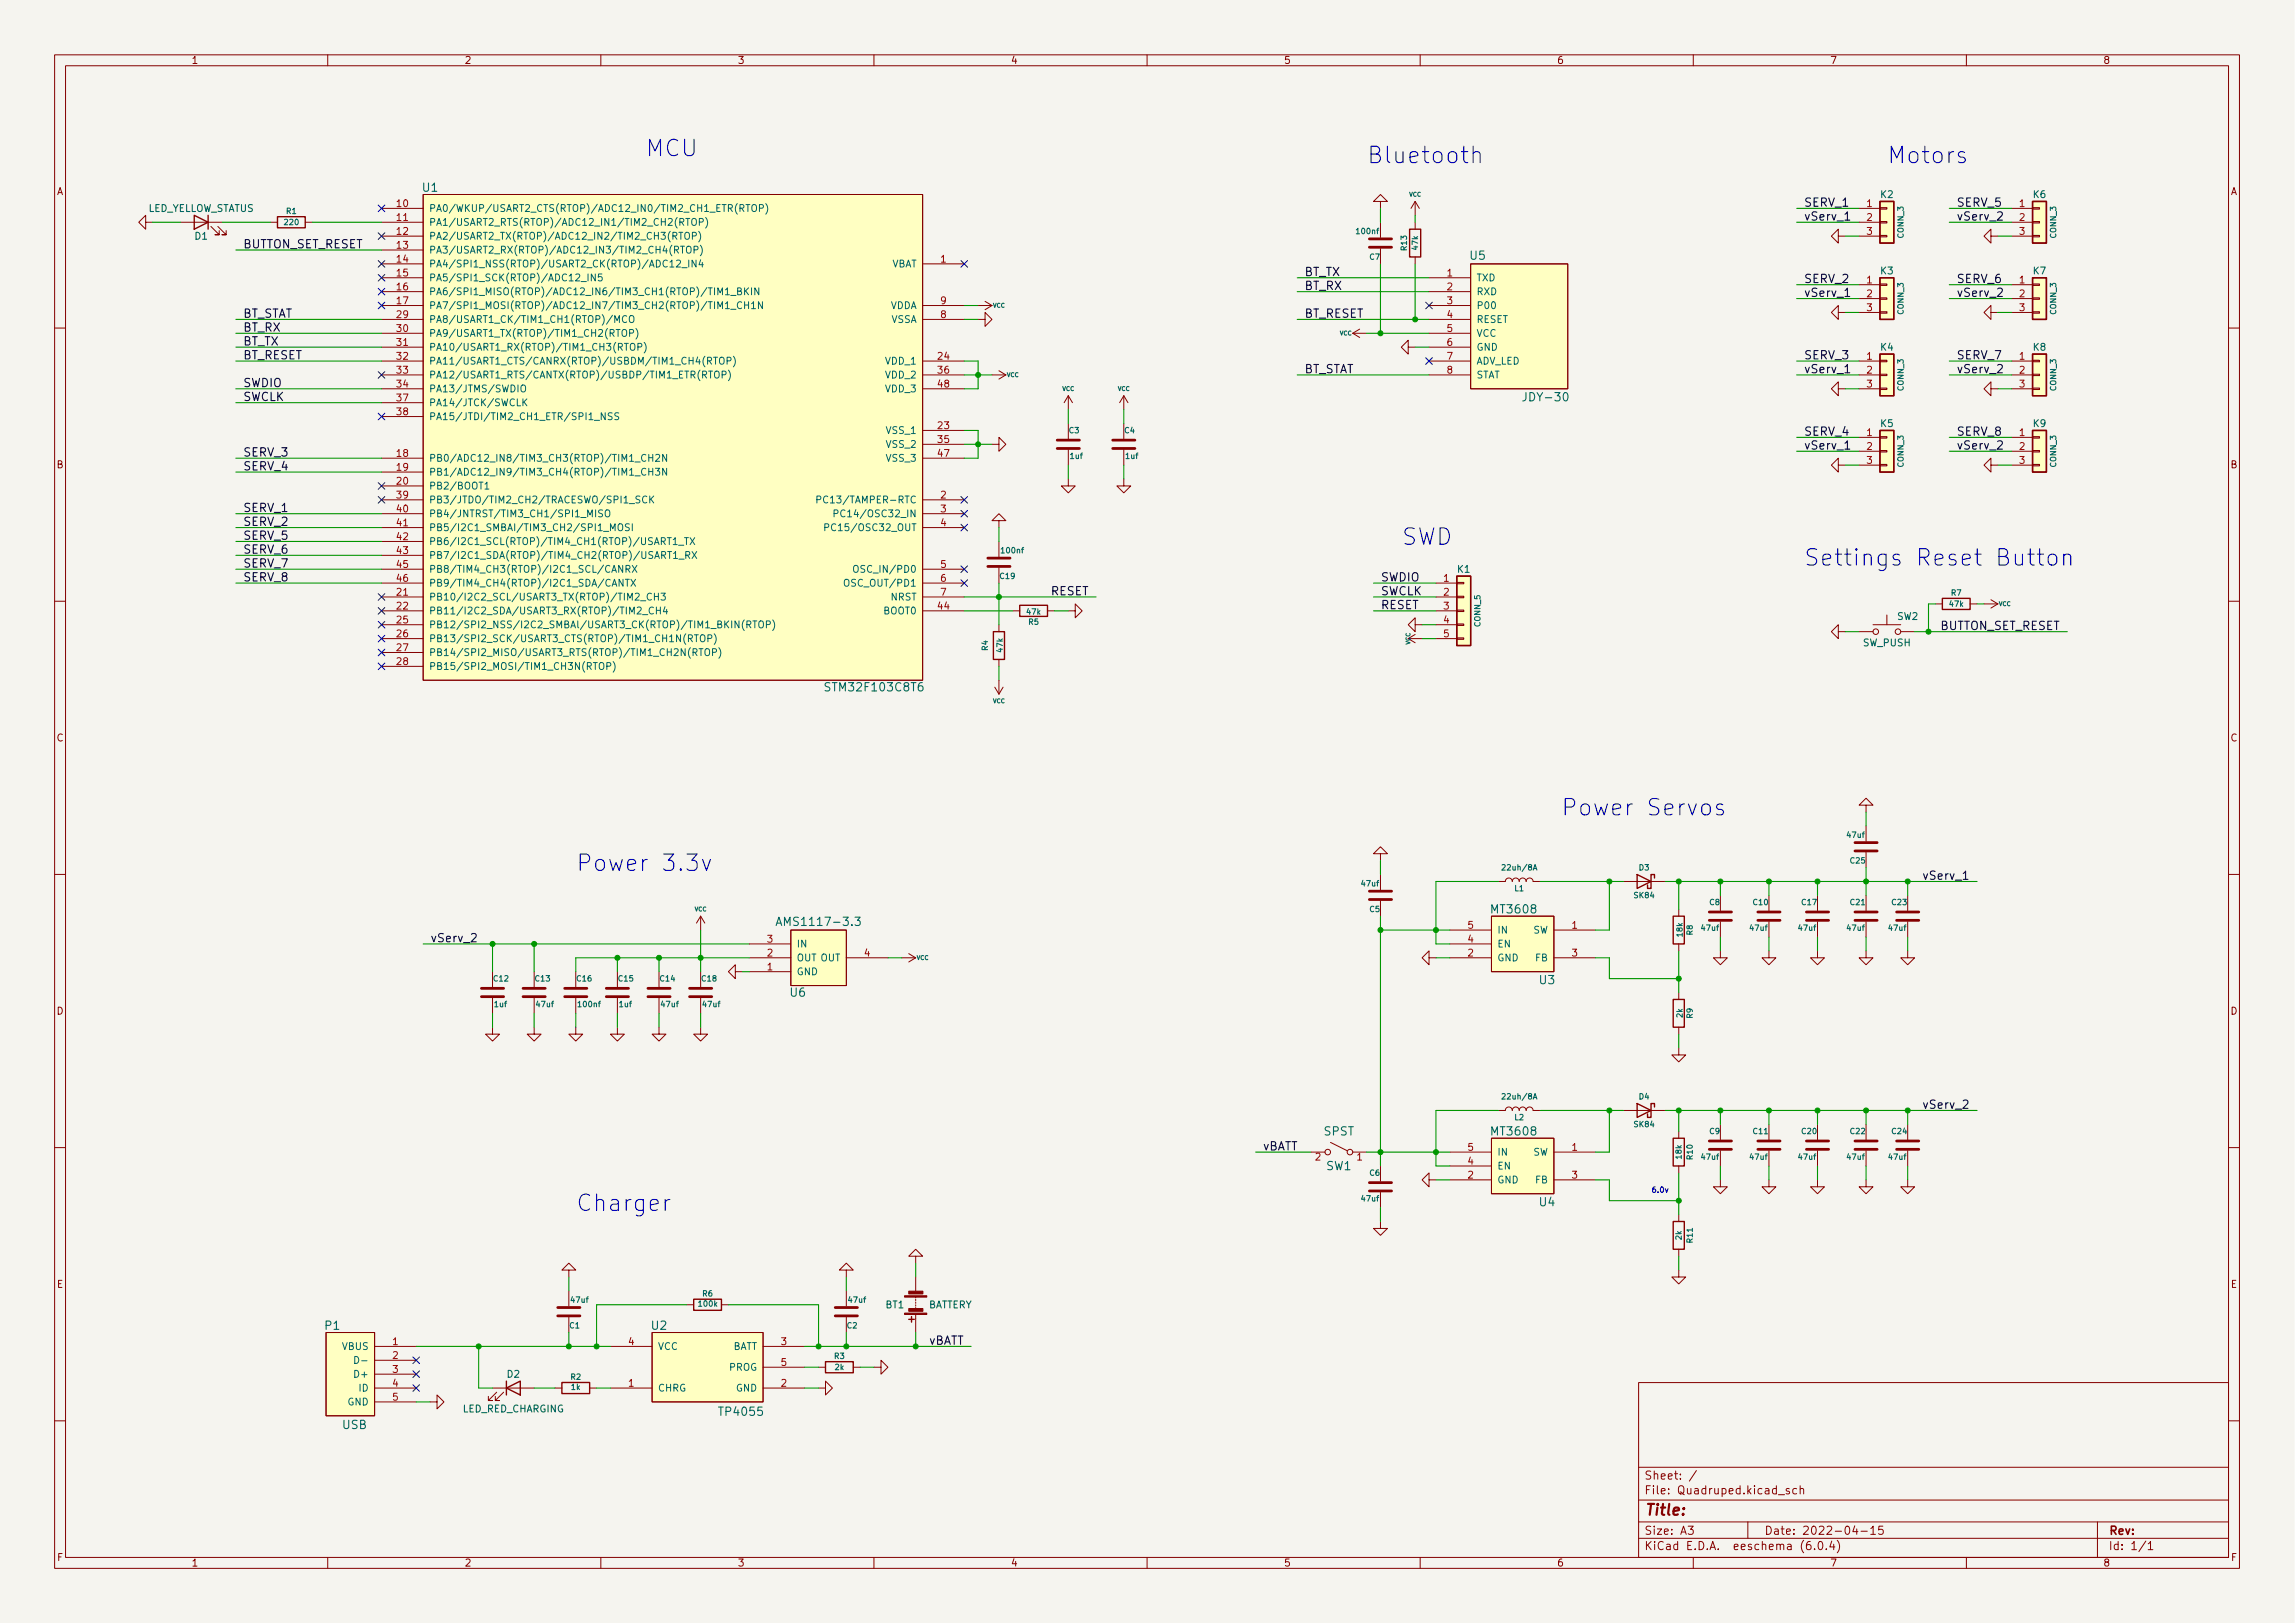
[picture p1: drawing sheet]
<svg xmlns="http://www.w3.org/2000/svg" width="420mm" height="297mm" viewBox="0 0 420 297" stroke-linecap="round" stroke-linejoin="round" font-family="sans-serif">
<defs><g id="words">
<g font-size="4.2" fill="#0000c2">
<text x="118.1" y="28.6">MCU</text>
<text x="250.2" y="29.9">Bluetooth</text>
<text x="345.4" y="29.9">Motors</text>
<text x="256.5" y="99.8">SWD</text>
<text x="330.2" y="103.6">Settings Reset Button</text>
<text x="285.8" y="149.3">Power Servos</text>
<text x="105.4" y="159.4">Power 3.3v</text>
<text x="105.4" y="221.7">Charger</text>
</g>
<text font-size="2.8" fill="#840000" x="301" y="277.3">Title:</text>
<g font-size="2.1" fill="#006464">
<text x="77.4" y="35.1">U1</text>
<text x="269.2" y="47.5">U5</text>
<text x="279.4" y="73.4">JDY-30</text>
<text x="151.6" y="126.5">STM32F103C8T6</text>
<text x="273.2" y="167.2">MT3608</text>
<text x="143.3" y="169.5">AMS1117-3.3</text>
<text x="144.7" y="182.4">U6</text>
<text x="281.9" y="180.1">U3</text>
<text x="242.3" y="207.8">SPST</text>
<text x="273.2" y="207.8">MT3608</text>
<text x="242.8" y="214.2">SW1</text>
<text x="281.9" y="220.8">U4</text>
<text x="59.5" y="243.4">P1</text>
<text x="119.3" y="243.4">U2</text>
<text x="62.7" y="261.5">USB</text>
<text x="131.9" y="259.1">TP4055</text>
</g>
<g font-size="2.1" fill="#0f0f0f">
<text x="330.2" y="40.4">vServ_1</text>
<text x="330.2" y="37.8">SERV_1</text>
<text x="358.1" y="40.4">vServ_2</text>
<text x="358.1" y="37.8">SERV_5</text>
<text x="44.4" y="45.4">BUTTON_SET_RESET</text>
<text x="238.8" y="50.5">BT_TX</text>
<text x="238.8" y="53.1">BT_RX</text>
<text x="330.2" y="51.8">SERV_2</text>
<text x="358.1" y="51.8">SERV_6</text>
<text x="44.4" y="58.1">BT_STAT</text>
<text x="238.8" y="58.1">BT_RESET</text>
<text x="330.2" y="54.3">vServ_1</text>
<text x="358.1" y="54.3">vServ_2</text>
<text x="44.4" y="60.7">BT_RX</text>
<text x="44.4" y="65.8">BT_RESET</text>
<text x="44.4" y="63.2">BT_TX</text>
<text x="330.2" y="65.8">SERV_3</text>
<text x="358.1" y="65.8">SERV_7</text>
<text x="44.4" y="70.8">SWDIO</text>
<text x="238.8" y="68.3">BT_STAT</text>
<text x="330.2" y="68.3">vServ_1</text>
<text x="358.1" y="68.3">vServ_2</text>
<text x="44.4" y="73.4">SWCLK</text>
<text x="44.4" y="83.5">SERV_3</text>
<text x="330.2" y="79.7">SERV_4</text>
<text x="330.2" y="82.3">vServ_1</text>
<text x="358.1" y="79.7">SERV_8</text>
<text x="358.1" y="82.3">vServ_2</text>
<text x="44.4" y="86.1">SERV_4</text>
<text x="44.4" y="93.7">SERV_1</text>
<text x="44.4" y="101.3">SERV_6</text>
<text x="44.4" y="98.8">SERV_5</text>
<text x="44.4" y="96.2">SERV_2</text>
<text x="44.4" y="106.4">SERV_8</text>
<text x="44.4" y="103.9">SERV_7</text>
<text x="252.7" y="106.4">SWDIO</text>
<text x="192.3" y="108.9">RESET</text>
<text x="252.7" y="111.5">RESET</text>
<text x="252.7" y="108.9">SWCLK</text>
<text x="354.8" y="115.3">BUTTON_SET_RESET</text>
<text x="352.5" y="161">vServ_1</text>
<text x="78.7" y="172.4">vServ_2</text>
<text x="352.5" y="202.9">vServ_2</text>
<text x="231.1" y="210.5">vBATT</text>
<text x="169.7" y="246.1">vBATT</text>
</g>
<g font-size="2.1" fill="#840000">
<text x="301" y="273.5">File: Quadruped.kicad_sch</text>
<text x="301" y="270.8">Sheet: /</text>
<text x="301" y="280.9">Size: A3</text>
<text x="323" y="280.9">Date: 2022-04-15</text>
<text x="386" y="280.9">Rev:</text>
<text x="301" y="283.7">KiCad E.D.A. eeschema (6.0.4)</text>
<text x="386" y="283.7">Id: 1/1</text>
</g>
<g font-size="1.8" fill="#840000">
<text x="35" y="11.7">1</text>
<text x="85" y="11.7">2</text>
<text x="135" y="11.7">3</text>
<text x="185" y="11.7">4</text>
<text x="235" y="11.7">5</text>
<text x="285" y="11.7">6</text>
<text x="335" y="11.7">7</text>
<text x="385" y="11.7">8</text>
<text x="10.3" y="35.7">A</text>
<text x="408.3" y="35.7">A</text>
<text x="10.3" y="85.7">B</text>
<text x="408.3" y="85.7">B</text>
<text x="10.3" y="135.7">C</text>
<text x="408.3" y="135.7">C</text>
<text x="10.3" y="185.7">D</text>
<text x="408.3" y="185.7">D</text>
<text x="10.4" y="235.7">E</text>
<text x="408.4" y="235.7">E</text>
<text x="10.4" y="285.7">F</text>
<text x="35" y="286.7">1</text>
<text x="85" y="286.7">2</text>
<text x="135" y="286.7">3</text>
<text x="185" y="286.7">4</text>
<text x="235" y="286.7">5</text>
<text x="285" y="286.7">6</text>
<text x="335" y="286.7">7</text>
<text x="385" y="286.7">8</text>
<text x="408.4" y="285.7">F</text>
</g>
<g font-size="1.8" fill="#006464">
<text x="26.8" y="38.8">LED_YELLOW_STATUS</text>
<text x="78.5" y="38.8">PA0/WKUP/USART2_CTS(RTOP)/ADC12_IN0/TIM2_CH1_ETR(RTOP)</text>
<text x="78.5" y="41.3">PA1/USART2_RTS(RTOP)/ADC12_IN1/TIM2_CH2(RTOP)</text>
<text x="344.3" y="36.2">K2</text>
<text x="372.2" y="36.2">K6</text>
<text x="35.7" y="43.9">D1</text>
<text x="78.5" y="43.9">PA2/USART2_TX(RTOP)/ADC12_IN2/TIM2_CH3(RTOP)</text>
<text x="78.5" y="46.4">PA3/USART2_RX(RTOP)/ADC12_IN3/TIM2_CH4(RTOP)</text>
<text x="78.5" y="48.9">PA4/SPI1_NSS(RTOP)/USART2_CK(RTOP)/ADC12_IN4</text>
<text x="78.5" y="51.5">PA5/SPI1_SCK(RTOP)/ADC12_IN5</text>
<text x="163.1" y="48.9">VBAT</text>
<text x="270.3" y="51.5">TXD</text>
<text x="344.3" y="50.2">K3</text>
<text x="372.2" y="50.2">K7</text>
<text x="78.5" y="54">PA6/SPI1_MISO(RTOP)/ADC12_IN6/TIM3_CH1(RTOP)/TIM1_BKIN</text>
<text x="78.5" y="56.6">PA7/SPI1_MOSI(RTOP)/ADC12_IN7/TIM3_CH2(RTOP)/TIM1_CH1N</text>
<text x="78.5" y="59.1">PA8/USART1_CK/TIM1_CH1(RTOP)/MCO</text>
<text x="162.9" y="56.6">VDDA</text>
<text x="163.1" y="59.1">VSSA</text>
<text x="270.3" y="54">RXD</text>
<text x="270.3" y="56.6">P00</text>
<text x="270.3" y="59.1">RESET</text>
<text x="78.5" y="61.6">PA9/USART1_TX(RTOP)/TIM1_CH2(RTOP)</text>
<text x="78.5" y="64.2">PA10/USART1_RX(RTOP)/TIM1_CH3(RTOP)</text>
<text x="270.3" y="61.6">VCC</text>
<text x="270.3" y="64.2">GND</text>
<text x="344.3" y="64.2">K4</text>
<text x="372.2" y="64.2">K8</text>
<text x="78.5" y="66.7">PA11/USART1_CTS/CANRX(RTOP)/USBDM/TIM1_CH4(RTOP)</text>
<text x="78.5" y="69.3">PA12/USART1_RTS/CANTX(RTOP)/USBDP/TIM1_ETR(RTOP)</text>
<text x="78.5" y="71.8">PA13/JTMS/SWDIO</text>
<text x="162.2" y="66.7">VDD_1</text>
<text x="162.2" y="69.3">VDD_2</text>
<text x="162.2" y="71.8">VDD_3</text>
<text x="270.3" y="66.7">ADV_LED</text>
<text x="270.3" y="69.3">STAT</text>
<text x="78.5" y="74.3">PA14/JTCK/SWCLK</text>
<text x="78.5" y="76.9">PA15/JTDI/TIM2_CH1_ETR/SPI1_NSS</text>
<text x="162.4" y="79.4">VSS_1</text>
<text x="162.4" y="82">VSS_2</text>
<text x="344.3" y="78.1">K5</text>
<text x="372.2" y="78.1">K9</text>
<text x="78.5" y="84.5">PB0/ADC12_IN8/TIM3_CH3(RTOP)/TIM1_CH2N</text>
<text x="78.5" y="87">PB1/ADC12_IN9/TIM3_CH4(RTOP)/TIM1_CH3N</text>
<text x="78.5" y="89.6">PB2/BOOT1</text>
<text x="162.4" y="84.5">VSS_3</text>
<text x="78.5" y="92.1">PB3/JTDO/TIM2_CH2/TRACESWO/SPI1_SCK</text>
<text x="78.5" y="94.7">PB4/JNTRST/TIM3_CH1/SPI1_MISO</text>
<text x="151.3" y="92.1">PC13/TAMPER-RTC</text>
<text x="154.4" y="94.7">PC14/OSC32_IN</text>
<text x="78.5" y="97.2">PB5/I2C1_SMBAI/TIM3_CH2/SPI1_MOSI</text>
<text x="78.5" y="99.7">PB6/I2C1_SCL(RTOP)/TIM4_CH1(RTOP)/USART1_TX</text>
<text x="152.5" y="97.2">PC15/OSC32_OUT</text>
<text x="78.5" y="102.3">PB7/I2C1_SDA(RTOP)/TIM4_CH2(RTOP)/USART1_RX</text>
<text x="78.5" y="104.8">PB8/TIM4_CH3(RTOP)/I2C1_SCL/CANRX</text>
<text x="78.5" y="107.4">PB9/TIM4_CH4(RTOP)/I2C1_SDA/CANTX</text>
<text x="155.4" y="107.4">OSC_OUT/PD1</text>
<text x="157.4" y="104.8">OSC_IN/PD0</text>
<text x="266.8" y="104.8">K1</text>
<text x="78.5" y="109.9">PB10/I2C2_SCL/USART3_TX(RTOP)/TIM2_CH3</text>
<text x="78.5" y="112.4">PB11/I2C2_SDA/USART3_RX(RTOP)/TIM2_CH4</text>
<text x="161.8" y="112.4">BOOT0</text>
<text x="163.1" y="109.9">NRST</text>
<text x="347.3" y="113.4">SW2</text>
<text x="78.5" y="115">PB12/SPI2_NSS/I2C2_SMBAl/USART3_CK(RTOP)/TIM1_BKIN(RTOP)</text>
<text x="78.5" y="117.5">PB13/SPI2_SCK/USART3_CTS(RTOP)/TIM1_CH1N(RTOP)</text>
<text x="341.1" y="118.3">SW_PUSH</text>
<text x="78.5" y="120.1">PB14/SPI2_MISO/USART3_RTS(RTOP)/TIM1_CH2N(RTOP)</text>
<text x="78.5" y="122.6">PB15/SPI2_MOSI/TIM1_CH3N(RTOP)</text>
<text x="145.8" y="173.4">IN</text>
<text x="274.1" y="173.4">EN</text>
<text x="274.1" y="170.9">IN</text>
<text x="280.6" y="170.9">SW</text>
<text x="145.8" y="178.5">GND</text>
<text x="145.8" y="175.9">OUT OUT</text>
<text x="274.1" y="175.9">GND</text>
<text x="281.1" y="175.9">FB</text>
<text x="274.1" y="214">EN</text>
<text x="274.1" y="211.5">IN</text>
<text x="280.6" y="211.5">SW</text>
<text x="274.1" y="216.6">GND</text>
<text x="281.1" y="216.6">FB</text>
<text x="162.2" y="239.4">BT1</text>
<text x="169.8" y="239.4">BATTERY</text>
<text x="62.7" y="247.1">VBUS</text>
<text x="120.4" y="247.1">VCC</text>
<text x="133.5" y="250.9">PROG</text>
<text x="134" y="247.1">BATT</text>
<text x="63.6" y="257.2">GND</text>
<text x="65.3" y="252.1">D+</text>
<text x="65.8" y="254.7">ID</text>
<text x="92.8" y="252.1">D2</text>
<text x="120.4" y="254.7">CHRG</text>
<text x="134.8" y="254.7">GND</text>
<text x="84.5" y="258.5">LED_RED_CHARGING</text>
</g>
<g font-size="1.8" fill="#a90000">
<text x="72.7" y="37.9">10</text>
<text x="72.7" y="40.4">11</text>
<text x="341.8" y="37.9">1</text>
<text x="341.8" y="40.4">2</text>
<text x="369.7" y="37.9">1</text>
<text x="369.7" y="40.4">2</text>
<text x="72.7" y="43">12</text>
<text x="72.7" y="45.5">13</text>
<text x="341.8" y="43">3</text>
<text x="369.7" y="43">3</text>
<text x="72.7" y="48">14</text>
<text x="72.7" y="50.6">15</text>
<text x="72.7" y="53.1">16</text>
<text x="172.2" y="48">1</text>
<text x="264.9" y="50.6">1</text>
<text x="264.9" y="53.1">2</text>
<text x="341.8" y="51.9">1</text>
<text x="369.7" y="51.9">1</text>
<text x="72.7" y="55.7">17</text>
<text x="72.7" y="58.2">29</text>
<text x="172.2" y="58.2">8</text>
<text x="172.2" y="55.7">9</text>
<text x="264.9" y="55.7">3</text>
<text x="264.9" y="58.2">4</text>
<text x="341.8" y="54.4">2</text>
<text x="341.8" y="56.9">3</text>
<text x="369.7" y="54.4">2</text>
<text x="369.7" y="56.9">3</text>
<text x="72.7" y="60.7">30</text>
<text x="72.7" y="63.3">31</text>
<text x="72.7" y="65.8">32</text>
<text x="171.7" y="65.8">24</text>
<text x="264.9" y="60.7">5</text>
<text x="264.9" y="63.3">6</text>
<text x="264.9" y="65.8">7</text>
<text x="341.8" y="65.8">1</text>
<text x="369.7" y="65.8">1</text>
<text x="72.7" y="68.4">33</text>
<text x="72.7" y="70.9">34</text>
<text x="171.7" y="68.4">36</text>
<text x="171.7" y="70.9">48</text>
<text x="264.9" y="68.4">8</text>
<text x="341.8" y="68.4">2</text>
<text x="341.8" y="70.9">3</text>
<text x="369.7" y="68.4">2</text>
<text x="369.7" y="70.9">3</text>
<text x="72.7" y="73.4">37</text>
<text x="72.7" y="76">38</text>
<text x="72.7" y="83.6">18</text>
<text x="171.7" y="78.5">23</text>
<text x="171.7" y="81.1">35</text>
<text x="171.7" y="83.6">47</text>
<text x="341.8" y="79.8">1</text>
<text x="341.8" y="82.3">2</text>
<text x="369.7" y="79.8">1</text>
<text x="369.7" y="82.3">2</text>
<text x="72.7" y="86.1">19</text>
<text x="72.7" y="88.7">20</text>
<text x="341.8" y="84.9">3</text>
<text x="369.7" y="84.9">3</text>
<text x="72.7" y="91.2">39</text>
<text x="72.7" y="93.8">40</text>
<text x="172.2" y="91.2">2</text>
<text x="172.2" y="93.8">3</text>
<text x="72.7" y="96.3">41</text>
<text x="72.7" y="98.8">42</text>
<text x="72.7" y="101.4">43</text>
<text x="172.2" y="96.3">4</text>
<text x="72.7" y="103.9">45</text>
<text x="72.7" y="106.5">46</text>
<text x="172.2" y="103.9">5</text>
<text x="172.2" y="106.5">6</text>
<text x="264.3" y="106.5">1</text>
<text x="72.7" y="109">21</text>
<text x="72.7" y="111.5">22</text>
<text x="171.7" y="111.5">44</text>
<text x="172.2" y="109">7</text>
<text x="264.3" y="109">2</text>
<text x="264.3" y="111.5">3</text>
<text x="72.7" y="114.1">25</text>
<text x="72.7" y="116.6">26</text>
<text x="72.7" y="119.2">27</text>
<text x="264.3" y="114.1">4</text>
<text x="264.3" y="116.6">5</text>
<text x="72.7" y="121.7">28</text>
<text x="140.5" y="172.5">3</text>
<text x="268.7" y="172.5">4</text>
<text x="268.7" y="170">5</text>
<text x="287.8" y="170">1</text>
<text x="140.5" y="177.6">1</text>
<text x="140.5" y="175">2</text>
<text x="158.3" y="175">4</text>
<text x="268.7" y="175">2</text>
<text x="287.8" y="175">3</text>
<text x="240.8" y="212.4">2</text>
<text x="248.4" y="212.4">1</text>
<text x="268.7" y="215.7">2</text>
<text x="268.7" y="213.1">4</text>
<text x="268.7" y="210.6">5</text>
<text x="287.8" y="210.6">1</text>
<text x="287.8" y="215.7">3</text>
<text x="71.9" y="246.2">1</text>
<text x="71.9" y="248.7">2</text>
<text x="71.9" y="251.2">3</text>
<text x="115.1" y="246.2">4</text>
<text x="143" y="246.2">3</text>
<text x="143" y="250">5</text>
<text x="71.9" y="253.8">4</text>
<text x="71.9" y="256.3">5</text>
<text x="115.1" y="253.8">1</text>
<text x="143" y="253.8">2</text>
</g>
<g font-size="1.4" fill="#006464">
<text x="52.2" y="41.2">220</text>
<text x="52.4" y="39.2">R1</text>
<text x="248.5" y="42.8">100nf</text>
<text x="250.8" y="47.5">C7</text>
<text x="257.6" y="45.8" transform="rotate(-90 257.6 45.8)">R13</text>
<text x="259.6" y="45.7" transform="rotate(-90 259.6 45.7)">47k</text>
<text x="348.5" y="43.5" transform="rotate(-90 348.5 43.5)">CONN_3</text>
<text x="376.4" y="43.5" transform="rotate(-90 376.4 43.5)">CONN_3</text>
<text x="348.5" y="57.5" transform="rotate(-90 348.5 57.5)">CONN_3</text>
<text x="376.4" y="57.5" transform="rotate(-90 376.4 57.5)">CONN_3</text>
<text x="348.5" y="71.5" transform="rotate(-90 348.5 71.5)">CONN_3</text>
<text x="376.4" y="71.5" transform="rotate(-90 376.4 71.5)">CONN_3</text>
<text x="195.7" y="79.3">C3</text>
<text x="196" y="84">1uf</text>
<text x="205.9" y="79.3">C4</text>
<text x="206.1" y="84">1uf</text>
<text x="348.5" y="85.5" transform="rotate(-90 348.5 85.5)">CONN_3</text>
<text x="376.4" y="85.5" transform="rotate(-90 376.4 85.5)">CONN_3</text>
<text x="183.4" y="101.3">100nf</text>
<text x="183.1" y="106">C19</text>
<text x="188" y="112.5">47k</text>
<text x="357" y="111">47k</text>
<text x="357.2" y="109">R7</text>
<text x="180.8" y="119.1" transform="rotate(-90 180.8 119.1)">R4</text>
<text x="183.6" y="119.3" transform="rotate(-90 183.6 119.3)">47k</text>
<text x="188.3" y="114.3">R5</text>
<text x="271" y="114.7" transform="rotate(-90 271 114.7)">CONN_5</text>
<text x="338.2" y="153.3">47uf</text>
<text x="275.4" y="159.3">22uh/8A</text>
<text x="300.1" y="159.3">D3</text>
<text x="338.8" y="158">C25</text>
<text x="249.3" y="162.2">47uf</text>
<text x="250.8" y="166.9">C5</text>
<text x="277.3" y="163.1">L1</text>
<text x="299.2" y="164.4">SK84</text>
<text x="313" y="165.6">C8</text>
<text x="321" y="165.6">C10</text>
<text x="329.9" y="165.6">C17</text>
<text x="338.8" y="165.6">C21</text>
<text x="346.4" y="165.6">C23</text>
<text x="308" y="171.4" transform="rotate(-90 308 171.4)">18k</text>
<text x="309.9" y="171.1" transform="rotate(-90 309.9 171.1)">R8</text>
<text x="311.6" y="170.3">47uf</text>
<text x="320.5" y="170.3">47uf</text>
<text x="329.4" y="170.3">47uf</text>
<text x="338.2" y="170.3">47uf</text>
<text x="345.9" y="170.3">47uf</text>
<text x="90.4" y="179.6">C12</text>
<text x="98" y="179.6">C13</text>
<text x="105.7" y="179.6">C16</text>
<text x="113.3" y="179.6">C15</text>
<text x="120.9" y="179.6">C14</text>
<text x="128.5" y="179.6">C18</text>
<text x="90.6" y="184.3">1uf</text>
<text x="98.3" y="184.3">47uf</text>
<text x="106" y="184.3">100nf</text>
<text x="113.4" y="184.3">1uf</text>
<text x="121.1" y="184.3">47uf</text>
<text x="128.7" y="184.3">47uf</text>
<text x="308" y="186.2" transform="rotate(-90 308 186.2)">2k</text>
<text x="309.9" y="186.4" transform="rotate(-90 309.9 186.4)">R9</text>
<text x="275.4" y="201.2">22uh/8A</text>
<text x="300.1" y="201.2">D4</text>
<text x="277.3" y="205">L2</text>
<text x="299.2" y="206.3">SK84</text>
<text x="313" y="207.6">C9</text>
<text x="321" y="207.6">C11</text>
<text x="329.9" y="207.6">C20</text>
<text x="338.8" y="207.6">C22</text>
<text x="346.4" y="207.6">C24</text>
<text x="250.8" y="215.2">C6</text>
<text x="307.8" y="212" transform="rotate(-90 307.8 212)">18k</text>
<text x="309.9" y="212.2" transform="rotate(-90 309.9 212.2)">R10</text>
<text x="311.6" y="212.3">47uf</text>
<text x="320.5" y="212.3">47uf</text>
<text x="329.4" y="212.3">47uf</text>
<text x="338.2" y="212.3">47uf</text>
<text x="345.9" y="212.3">47uf</text>
<text x="249.3" y="219.9">47uf</text>
<text x="307.8" y="226.9" transform="rotate(-90 307.8 226.9)">2k</text>
<text x="309.9" y="227.4" transform="rotate(-90 309.9 227.4)">R11</text>
<text x="104.6" y="238.4">47uf</text>
<text x="128" y="239.1">100k</text>
<text x="128.6" y="237.3">R6</text>
<text x="155.4" y="238.4">47uf</text>
<text x="104.3" y="243.1">C1</text>
<text x="155.1" y="243.1">C2</text>
<text x="152.8" y="248.7">R3</text>
<text x="152.9" y="250.7">2k</text>
<text x="104.5" y="252.5">R2</text>
<text x="104.6" y="254.4">1k</text>
</g>
<text font-size="1.4" fill="#0000c2" x="302.3" y="218.3">6.0v</text>
<g font-size="1.1" fill="#006464">
<text x="258" y="36">VCC</text>
<text x="181.8" y="56.3">VCC</text>
<text x="245.3" y="61.4">VCC</text>
<text x="184.3" y="69">VCC</text>
<text x="194.5" y="71.5">VCC</text>
<text x="204.6" y="71.5">VCC</text>
<text x="365.9" y="110.9">VCC</text>
<text x="258.2" y="118" transform="rotate(-90 258.2 118)">VCC</text>
<text x="181.8" y="128.7">VCC</text>
<text x="127.1" y="166.8">VCC</text>
<text x="167.8" y="175.7">VCC</text>
</g>
</g></defs>
<path d="M0 0h420v297h-420z" fill="#f5f4ef" stroke="#f5f4ef" stroke-width=".18"/>
<g fill="none" stroke="#840000" stroke-width=".18">
<path d="M10 10h400v277h-400zM12 12h396v273h-396zM60 10v2M110 10v2M160 10v2M210 10v2M260 10v2M310 10v2M360 10v2M69.8 38.1h7.7M77.5 35.6h91.4v88.9h-91.4zM252.7 36.9h1.3l-1.3-1.3-1.2 1.3h1.2v1.2"/>
<path d="M259.1 36.9v2.5M259.1 36.9l-.8 1.2M259.1 36.9l.7 1.2M340.4 38.1h3.8M368.3 38.1h3.8M26.7 40.7v-1.3l-1.3 1.3 1.3 1.2v-1.2h1.2M33 40.7h7.6M38.6 41.4l1.5 1.6h-.7h.7v-.8M39.9 41.4l1.5 1.6h-.8h.8v-.8M49.5 40.7h1.3M55.9 40.7h1.2M69.8 40.7h7.7"/>
<path d="M69.8 43.2h7.7M69.8 50.8h7.7M69.8 53.4h7.7M69.8 55.9h7.7M69.8 58.5h7.7M69.8 48.3h7.7M69.8 45.8h7.7M168.9 55.9h7.6M168.9 58.5h7.6M168.9 48.3h7.6M179.1 58.5h1.2v-1.3l1.3 1.3-1.3 1.2v-1.2M179.1 55.9h2.5"/>
<path d="M180.3 55.2l1.3 .7M181.6 55.9l-1.3 .8M252.7 40.7v2.8M252.7 45.5v2.8M259.1 40.7v1.2M259.1 47v1.3M261.6 50.8h7.6M261.6 53.4h7.6M261.6 55.9h7.6M261.6 58.5h7.6M269.2 48.3h17.8v22.9h-17.8zM336.5 57.2v1.3l-1.2-1.3 1.2-1.3v1.3h1.3"/>
<path d="M336.5 43.2v1.3l-1.2-1.3 1.2-1.3v1.3h1.3M340.4 52.1h3.8M340.4 54.6h3.8M340.4 57.2h3.8M340.4 40.7h3.8M340.4 43.2h3.8M364.5 43.2v1.3l-1.3-1.3 1.3-1.3v1.3h1.3M364.5 57.2v1.3l-1.3-1.3 1.3-1.3v1.3h1.3M368.3 52.1h3.8M368.3 54.6h3.8M368.3 57.2h3.8M368.3 40.7h3.8"/>
<path d="M368.3 43.2h3.8M10 60h2M69.8 66.1h7.7M69.8 68.6h7.7M69.8 71.2h7.7M69.8 61h7.7M69.8 63.5h7.7M69.8 73.7h7.7M69.8 76.2h7.7M168.9 66.1h7.6M168.9 68.6h7.6M168.9 71.2h7.6"/>
<path d="M168.9 78.8h7.6M181.6 68.6h2.5M182.9 67.9l1.2 .7M184.1 68.6l-1.2 .8M195.6 72.4l-.8 1.3M195.6 72.4v2.6M195.6 77.5v2.8M195.6 72.4l.7 1.3M205.7 72.4l-.7 1.3M205.7 72.4v2.6M205.7 77.5v2.8M205.7 72.4l.8 1.3"/>
<path d="M247.6 61l1.3 .8M247.6 61h2.6M248.9 60.2l-1.3 .8M257.8 63.5v1.3l-1.3-1.3 1.3-1.2v1.2h1.3M261.6 66.1h7.6M261.6 68.6h7.6M261.6 61h7.6M261.6 63.5h7.6M336.5 71.2v1.2l-1.2-1.2 1.2-1.3v1.3h1.3M340.4 66.1h3.8M340.4 68.6h3.8M340.4 71.2h3.8"/>
<path d="M364.5 71.2v1.2l-1.3-1.2 1.3-1.3v1.3h1.3M368.3 66.1h3.8M368.3 68.6h3.8M368.3 71.2h3.8M408 60h2M69.8 83.9h7.7M69.8 86.4h7.7M69.8 91.5h7.7M69.8 88.9h7.7M69.8 94h7.7M69.8 96.6h7.7M69.8 99.1h7.7"/>
<path d="M168.9 83.9h7.6M168.9 91.5h7.6M168.9 94h7.6M168.9 81.3h7.6M168.9 96.6h7.6M181.6 81.3h1.3v-1.3l1.2 1.3-1.2 1.3v-1.3M182.9 95.3h-1.3l1.3-1.3 1.2 1.3h-1.2v1.3M182.9 99.1v2.8M195.6 87.7v1.2h1.2l-1.2 1.3-1.3-1.3h1.3M195.6 82.3v2.8M205.7 87.7v1.2h1.3l-1.3 1.3-1.2-1.3h1.2M205.7 82.3v2.8"/>
<path d="M336.5 85.1v1.3l-1.2-1.3 1.2-1.2v1.2h1.3M340.4 80h3.8M340.4 82.6h3.8M340.4 85.1h3.8M364.5 85.1v1.3l-1.3-1.3 1.3-1.2v1.2h1.3M368.3 80h3.8M368.3 82.6h3.8M368.3 85.1h3.8M10 110h2M69.8 116.9h7.7M69.8 106.7h7.7M69.8 109.3h7.7"/>
<path d="M69.8 111.8h7.7M69.8 114.3h7.7M69.8 119.4h7.7M69.8 101.6h7.7M69.8 104.2h7.7M168.9 106.7h7.6M168.9 109.3h7.6M168.9 111.8h7.6M168.9 104.2h7.6M182.9 103.9v2.8M182.9 114.3v1.3M185.4 111.8h1.3"/>
<path d="M191.8 111.8h1.2M195.6 111.8h1.2v1.3l1.3-1.3-1.3-1.3v1.3M257.8 116.9l1.3 .7M257.8 116.9h2.5M259.1 114.3v1.3l-1.3-1.3 1.3-1.2v1.2h1.2M259.1 116.1l-1.3 .8M262.9 116.9h3.8M262.9 106.7h3.8M262.9 109.3h3.8M262.9 111.8h3.8M262.9 114.3h3.8M336.5 115.6v1.3l-1.2-1.3 1.2-1.3v1.3h1.3"/>
<path d="M340.4 115.6h2.5M342.9 114.3h5.1M345.4 112.6v1.7M348 115.6h2.5M354.3 110.5h1.3M360.7 110.5h1.2M363.2 110.5h2.6M364.5 109.8l1.3 .7M365.8 110.5l-1.3 .8M408 110h2M69.8 122h7.7M182.1 125.8l.8 1.2"/>
<path d="M182.9 120.7v1.3M182.9 124.5v2.5M183.6 125.8l-.7 1.2M252.7 156.2h-1.2l1.2-1.2 1.3 1.2h-1.3v1.3M341.6 147.4h-1.2l1.2-1.3 1.3 1.3h-1.3v1.2M341.6 151.2v2.8M341.6 156v2.8M10 160h2M90.2 177.8v2.8M97.8 177.8v2.8M105.4 177.8v2.8M113 177.8v2.8"/>
<path d="M120.6 177.8v2.8M128.3 167.7v2.5M128.3 177.8v2.8M128.3 167.7l-.8 1.2M128.3 167.7l.7 1.2M134.6 177.8v-1.2l-1.3 1.2 1.3 1.3v-1.3h1.3M137.2 175.3h7.6M137.2 172.8h7.6M137.2 177.8h7.6M144.8 170.2h10.1v10.2h-10.1zM154.9 175.3h7.7M165.1 175.3h2.5"/>
<path d="M166.4 174.5l1.2 .8M167.6 175.3l-1.2 .8M252.7 160.1v2.8M252.7 164.9v2.8M261.6 175.3v1.3l-1.3-1.3 1.3-1.3v1.3h1.3M265.4 170.2h7.6M265.4 175.3h7.6M265.4 172.8h7.6M273 167.7h11.5v10.1h-11.5zM274.3 161.3h1.3a.64 .64 0 0 1 .6-.6 .64 .64 0 0 1 .7 .6 .64 .64 0 0 1 .6-.6 .64 .64 0 0 1 .6 .6 .64 .64 0 0 1 .7-.6 .64 .64 0 0 1 .6 .6 .64 .64 0 0 1 .6-.6 .64 .64 0 0 1 .7 .6h1.2M284.5 170.2h7.6M284.5 175.3h7.6"/>
<path d="M297.2 161.3h7.6M307.3 166.4v1.3M307.3 172.8v1.2M315 174v1.3h1.2l-1.2 1.3-1.3-1.3h1.3M315 163.9v2.8M315 168.7v2.8M323.8 174v1.3h1.3l-1.3 1.3-1.2-1.3h1.2M323.8 163.9v2.8M323.8 168.7v2.8M332.7 174v1.3h1.3l-1.3 1.3-1.2-1.3h1.2M332.7 163.9v2.8M332.7 168.7v2.8"/>
<path d="M341.6 174v1.3h1.3l-1.3 1.3-1.2-1.3h1.2M341.6 163.9v2.8M341.6 168.7v2.8M349.2 174v1.3h1.3l-1.3 1.3-1.2-1.3h1.2M349.2 163.9v2.8M349.2 168.7v2.8M408 160h2M90.2 188v1.3h1.2l-1.2 1.2-1.3-1.2h1.3M90.2 182.7v2.8M97.8 188v1.3h1.3l-1.3 1.2-1.3-1.2h1.3M97.8 182.7v2.8M105.4 188v1.3h1.3l-1.3 1.2-1.3-1.2h1.3"/>
<path d="M105.4 182.7v2.8M113 188v1.3h1.3l-1.3 1.2-1.2-1.2h1.2M113 182.7v2.8M120.6 188v1.3h1.3l-1.3 1.2-1.2-1.2h1.2M120.6 182.7v2.8M128.3 188v1.3h1.2l-1.2 1.2-1.3-1.2h1.3M128.3 182.7v2.8M307.3 191.8v1.3h-1.2l1.2 1.2 1.3-1.2h-1.3M307.3 181.6v1.3M307.3 188v1.3M10 210h2M240 210.9h2.6"/>
<path d="M243.6 209.1l3 1.5M247.6 210.9h2.6M252.7 213.4v2.8M252.7 218.2v2.8M261.6 215.9v1.3l-1.3-1.3 1.3-1.2v1.2h1.3M265.4 210.9h7.6M265.4 215.9h7.6M265.4 213.4h7.6M273 208.3h11.5v10.2h-11.5zM274.3 203.2h1.3a.64 .64 0 0 1 .6-.6 .64 .64 0 0 1 .7 .6 .64 .64 0 0 1 .6-.6 .64 .64 0 0 1 .6 .6 .64 .64 0 0 1 .7-.6 .64 .64 0 0 1 .6 .6 .64 .64 0 0 1 .6-.6 .64 .64 0 0 1 .7 .6h1.2M284.5 210.9h7.6M284.5 215.9h7.6"/>
<path d="M297.2 203.2h7.6M307.3 207v1.3M307.3 213.4v1.3M315 215.9v1.3h1.2l-1.2 1.3-1.3-1.3h1.3M315 205.8v2.8M315 210.6v2.8M323.8 215.9v1.3h1.3l-1.3 1.3-1.2-1.3h1.2M323.8 205.8v2.8M323.8 210.6v2.8M332.7 215.9v1.3h1.3l-1.3 1.3-1.2-1.3h1.2M332.7 205.8v2.8M332.7 210.6v2.8"/>
<path d="M341.6 215.9v1.3h1.3l-1.3 1.3-1.2-1.3h1.2M341.6 205.8v2.8M341.6 210.6v2.8M349.2 215.9v1.3h1.3l-1.3 1.3-1.2-1.3h1.2M349.2 205.8v2.8M349.2 210.6v2.8M408 210h2M104.1 232.4h1.3l-1.3-1.2-1.2 1.2h1.2v1.3M104.1 236.3v2.8M125.7 238.8h1.3M132.1 238.8h1.2M154.9 232.4h1.3l-1.3-1.2-1.2 1.2h1.2v1.3"/>
<path d="M154.9 236.3v2.8M167.6 229.9h1.3l-1.3-1.3-1.2 1.3h1.2v1.3M167.6 233.7v2.6M167.6 237.3v.2M167.6 237.8v.2M167.6 238.3v.2M167.6 238.8v.3M167.6 239.3v.3M252.7 223.6v1.2h1.3l-1.3 1.3-1.2-1.3h1.2M307.3 232.4v1.3h-1.2l1.2 1.3 1.3-1.3h-1.3M307.3 222.3v1.3M307.3 228.6v1.3"/>
<path d="M59.7 243.9h8.9v15.2h-8.9zM68.6 246.4h7.6M68.6 249h7.6M68.6 251.5h7.6M68.6 254h7.6M68.6 256.6h7.6M78.7 256.6h1.3v-1.3l1.3 1.3-1.3 1.2v-1.2M90.2 254h7.6M90.9 254.8l-1.5 1.5h.8h-.8v-.7M92.2 254.8l-1.5 1.5h.7h-.7v-.7M101.6 254h1.3M104.1 241.1v2.8"/>
<path d="M107.9 254h1.3M111.8 246.4h7.6M111.8 254h7.6M119.4 243.9h20.3v12.7h-20.3zM139.7 246.4h7.6M139.7 254h7.6M139.7 250.2h7.6M149.9 254h1.2v1.3l1.3-1.3-1.3-1.2v1.2M149.9 250.2h1.2M154.9 241.1v2.8M156.2 250.2h1.3M160 250.2h1.3v1.3l1.3-1.3-1.3-1.2v1.2"/>
<path d="M167.6 240.6v3.3M300 253h108v32h-108zM10 260h2M300 278.5h108M300 274.5h108M300 268.5h108M309.1 279.3h.9l-.5 .6 .4 .1v.7l-.2 .1h-.4l-.2-.1M310.6 269.1l-1.3 2M320 278.5v3M325.6 273.6h1.1M327.6 272.5l-.4-.1-.2 .2 .1 .2 .5 .2v.3h-.6M328.9 272.5l-.4-.1-.3 .3v.4l.2 .2h.5"/>
<path d="M329.6 272.6l.2-.2 .3 .1 .1 .9M329.6 271.9v1.5M339.6 279.2l-.4 1.1h.9M339.9 279.8v1M342.5 279.7l.4-.4v1.5M344.7 279.3h-.7l-.1 .7 .2-.1 .5 .1 .2 .2-.1 .5-.2 .1-.6-.1M384 278.5v6.5M408 260h2M60 285v2M110 285v2M160 285v2M210 285v2"/>
<path d="M260 285v2M300 281.5h108M310 285v2M331.4 282.1a.59 .59 0 0 0-.7 .7v.5l.2 .2 .4 .1 .2-.1 .1-.5-.2-.2-.4-.1-.3 .3M332.2 283.5v.1M333.1 282.2l.1-.1a.8 .8 0 0 1 .5 .8 .8 .8 0 0 1-.5 .7 1 1 0 0 1-.1-1.4zM334.4 283.5v.1M335.4 282l-.4 1.1h.9M335.7 282.6v1M336.4 281.9a1.73 1.73 0 0 1 0 2.3M340.7 280.2h1.2M342.5 280.8h.9"/>
<path d="M360 285v2M392.9 282l-1.3 2M393.3 282.5l.4-.4v1.5M393.3 283.6h.8"/>
<circle cx="343.4" cy="115.6" r=".51"/>
<circle cx="347.5" cy="115.6" r=".51"/>
<circle cx="243.1" cy="210.9" r=".51"/>
<circle cx="247.1" cy="210.9" r=".51"/>
</g>
<g fill="none" stroke="#840000" stroke-width=".51">
<path d="M250.7 43.7h4.1M250.7 45.2h4.1M193.5 82.1h4.1M193.5 80.6h4.1M203.7 82.1h4.1M203.7 80.6h4.1M180.8 102.1h4.1M180.8 103.7h4.1M339.6 154.2h4.1M339.6 155.7h4.1M250.7 163.1h4.1M250.7 164.6h4.1"/>
<path d="M312.9 168.4h4.1M312.9 166.9h4.1M321.8 168.4h4.1M321.8 166.9h4.1M330.7 168.4h4.1M330.7 166.9h4.1M339.6 168.4h4.1M339.6 166.9h4.1M347.2 168.4h4.1M347.2 166.9h4.1M88.1 182.4h4.1M88.1 180.9h4.1"/>
<path d="M95.8 182.4h4M95.8 180.9h4M103.4 182.4h4M103.4 180.9h4M111 182.4h4.1M111 180.9h4.1M118.6 182.4h4.1M118.6 180.9h4.1M126.2 182.4h4.1M126.2 180.9h4.1M250.7 218h4.1M250.7 216.4h4.1"/>
<path d="M312.9 210.3h4.1M312.9 208.8h4.1M321.8 210.3h4.1M321.8 208.8h4.1M330.7 210.3h4.1M330.7 208.8h4.1M339.6 210.3h4.1M339.6 208.8h4.1M347.2 210.3h4.1M347.2 208.8h4.1M102.1 239.3h4.1M152.9 239.3h4.1"/>
<path d="M102.1 240.8h4.1M152.9 240.8h4.1"/>
</g>
<g fill="#ffffc2" stroke="#ffffc2" stroke-width=".18">
<path d="M344.2 50.8h2.5v7.7h-2.5z"/>
<path d="M372.1 36.9h2.5v7.6h-2.5z"/>
<path d="M372.1 50.8h2.5v7.7h-2.5z"/>
<path d="M344.2 64.8h2.5v7.6h-2.5z"/>
<path d="M344.2 36.9h2.5v7.6h-2.5z"/>
<path d="M266.7 105.4h2.5v12.7h-2.5z"/>
<path d="M344.2 78.8h2.5v7.6h-2.5z"/>
<path d="M273 208.3h11.5v10.2h-11.5z"/>
<path d="M59.7 243.9h8.9v15.2h-8.9z"/>
<path d="M269.2 48.3h17.8v22.9h-17.8z"/>
<path d="M372.1 78.8h2.5v7.6h-2.5z"/>
<path d="M273 167.7h11.5v10.1h-11.5z"/>
<path d="M372.1 64.8h2.5v7.6h-2.5z"/>
<path d="M144.8 170.2h10.1v10.2h-10.1z"/>
<path d="M77.5 35.6h91.4v88.9h-91.4z"/>
<path d="M119.4 243.9h20.3v12.7h-20.3z"/>
</g>
<g fill="none" stroke="#840000" stroke-width=".25">
<path d="M35.6 39.4l2.5 1.3-2.5 1.2zM38.1 39.4v2.5M50.8 39.7h5.1v2h-5.1zM344.2 36.9h2.5v7.6h-2.5zM372.1 36.9h2.5v7.6h-2.5zM258.1 41.9h2v5.1h-2zM344.2 50.8h2.5v7.7h-2.5zM372.1 50.8h2.5v7.7h-2.5zM344.2 64.8h2.5v7.6h-2.5zM344.2 78.8h2.5v7.6h-2.5zM372.1 78.8h2.5v7.6h-2.5zM372.1 64.8h2.5v7.6h-2.5z"/>
<path d="M181.9 115.6h2v5.1h-2zM186.7 110.8h5.1v2h-5.1zM266.7 105.4h2.5v12.7h-2.5zM355.6 109.5h5.1v2h-5.1zM299.7 160.1l2.6 1.2-2.6 1.3zM302.9 160.7v-.6h-.6v2.5h-.7v-.6M306.3 167.7h2.1v5.1h-2.1zM306.3 182.9h2.1v5.1h-2.1zM299.7 202l2.6 1.2-2.6 1.3zM302.9 202.6v-.6h-.6v2.5h-.7v-.6M306.3 208.3h2.1v5.1h-2.1zM127 237.8h5.1v2h-5.1z"/>
<path d="M306.3 223.6h2.1v5h-2.1zM92.7 254l2.5-1.2v2.5zM92.7 252.8v2.5M102.9 253h5v2.1h-5zM151.1 249.2h5.1v2h-5.1zM166.4 241.5h1M166.9 241v1"/>
</g>
<g fill="none" stroke="#840000" stroke-width=".2">
<path d="M344.2 38h1.2v.3h-1.2zM372.1 38h1.3v.3h-1.3zM344.2 57.1h1.2v.2h-1.2zM344.2 54.5h1.2v.3h-1.2zM344.2 52h1.2v.2h-1.2zM344.2 43.1h1.2v.2h-1.2zM344.2 40.5h1.2v.3h-1.2zM372.1 43.1h1.3v.2h-1.3zM372.1 40.5h1.3v.3h-1.3zM372.1 57.1h1.3v.2h-1.3zM372.1 54.5h1.3v.3h-1.3zM372.1 52h1.3v.2h-1.3z"/>
<path d="M344.2 71h1.2v.3h-1.2zM344.2 68.5h1.2v.2h-1.2zM344.2 65.9h1.2v.3h-1.2zM344.2 79.9h1.2v.3h-1.2zM372.1 79.9h1.3v.3h-1.3zM372.1 71h1.3v.3h-1.3zM372.1 68.5h1.3v.2h-1.3zM372.1 65.9h1.3v.3h-1.3zM344.2 85h1.2v.3h-1.2zM344.2 82.5h1.2v.2h-1.2zM372.1 85h1.3v.3h-1.3zM372.1 82.5h1.3v.2h-1.3z"/>
<path d="M266.7 116.7h1.3v.3h-1.3zM266.7 114.2h1.3v.3h-1.3zM266.7 111.7h1.3v.2h-1.3zM266.7 109.1h1.3v.3h-1.3zM266.7 106.6h1.3v.2h-1.3z"/>
</g>
<path d="M280.7 159.2l.3-1 .4 1M280.8 159h.5M142.1 169.4l.5-1.5 .5 1.5M142.2 168.9h.8M156.5 167.9h1l-.5 .5 .4 .2v.6l-.2 .2h-.4l-.3-.2M280.7 201.2l.3-1.1 .4 1.1M280.8 200.9h.5" fill="none" stroke="#006464" stroke-width=".2"/>
<g fill="none" stroke="#006464" stroke-width=".18">
<path d="M125.6 40h.7M125.9 40v1.3M129.2 39.8a1.46 1.46 0 0 1 0 1.9M135.5 38.1l.6-.1 .1-.1-.1-.3-.6-.2v1.3M135.8 38.1l.4 .6M136.6 37.4h.7M136.9 37.4v1.3M137.8 37.5l.1-.1a.43 .43 0 0 1 .6 .5v.4a.42 .42 0 0 1-.4 .4 .42 .42 0 0 1-.5-.4v-.4zM139 38.1l.6-.1 .2-.1-.1-.3-.7-.2v1.3M140.2 37.3a1.46 1.46 0 0 1 0 1.9M106.4 51.5h.9M107.7 50.1v1.3"/>
<path d="M109 50.1v1.3l-.7-1.3v1.3M110.2 50.1h-.6l-.1 .6 .2-.1 .4 .1 .2 .2-.1 .4-.2 .1-.5-.1M112.5 59v-1.2l.5 .9 .4-.9v1.2M114.7 57.9a.6 .6 0 0 0-.8 .4 .6 .6 0 0 0 .6 .7l.2-.1M115.3 57.9l.2-.1a.43 .43 0 0 1 .6 .4v.4a.42 .42 0 0 1-.5 .4 .42 .42 0 0 1-.4-.4zM123.9 47.7l.4-.1 .3 .4-.8 .9h.8M124.3 42.5h.7M124.6 45.1h.7M124.6 42.5v1.3M124.8 49h1M124.9 45.1v1.2M125.6 42.6l.1-.1a.43 .43 0 0 1 .5 .4v.5a.42 .42 0 0 1-.4 .4 .42 .42 0 0 1-.4-.4v-.5z"/>
<path d="M125.7 45.2l.3-.1a.43 .43 0 0 1 .5 .4v.4a.42 .42 0 0 1-.4 .4 .42 .42 0 0 1-.4-.4zM126.1 47.6v1.3M126.8 43.2l.6-.1 .1-.2-.1-.3-.6-.1v1.3M126.8 40h.1a.43 .43 0 0 1 .6 .4v.4a.42 .42 0 0 1-.4 .5 .42 .42 0 0 1-.5-.5v-.4zM127.1 45.7h.6l.1-.2-.1-.3-.6-.1v1.2M127.4 47.6v1.3l-.7-1.3v1.3M127.9 42.3a1.46 1.46 0 0 1 0 2M128 40.6h.6l.2-.2-.1-.3-.7-.1v1.3M128.2 44.9a1.46 1.46 0 0 1 0 1.9M128.3 47.5l-.3 .9h.8M128.6 48v.9M132.8 53l.4-.3v1.3"/>
<path d="M132.8 54h.7M133.8 54.1h.9M133.8 56.6h.9M135 53.3l.6-.1 .1-.2v-.2l-.7-.1v1.3h.5l.2-.2 .1-.3-.3-.2M135.8 55.3a.6 .6 0 0 0-.9 .5 .6 .6 0 0 0 .6 .7l.3-.1M136.3 52.7v1.3M136.3 55.2v1.3M136.3 55.8h.7M136.5 53.2l.5 .8M137 52.7l-.7 .7M137 55.2v1.3M137.6 55.6l.3-.4v1.3"/>
<path d="M137.6 52.7v1.3M137.6 56.5h.7M138.9 52.7v1.3l-.7-1.3v1.3M139.6 55.2v1.3l-.7-1.3v1.3M94.7 73v1.3h.6M95.4 70.6l.3-.1a.43 .43 0 0 1 .5 .4v.4a.42 .42 0 0 1-.4 .4 .42 .42 0 0 1-.4-.4zM95.7 73v1.3M95.9 73.5l.6 .8M96.5 73l-.8 .7M110.8 75.5v1.3l-.7-1.3v1.3M112.1 75.6l-.5-.1-.2 .2v.3l.5 .3 .2 .3-.3 .2h-.5M113.3 75.6l-.5-.1-.2 .2v.3l.6 .3 .1 .3-.3 .2h-.5"/>
<path d="M113.9 60.5l.3-.2a.43 .43 0 0 1 .5 .4v.4a.42 .42 0 0 1-.4 .5 .42 .42 0 0 1-.4-.5zM115.3 61l.6-.1 .1-.2-.1-.3-.6-.1v1.3M115.6 62.9l.1-.1a.43 .43 0 0 1 .5 .5v.4a.42 .42 0 0 1-.4 .4 .42 .42 0 0 1-.4-.4v-.4zM116.4 60.1a1.46 1.46 0 0 1 0 2M116.8 63.5l.6-.1 .1-.1-.1-.3-.6-.2v1.3M117.9 62.7a1.46 1.46 0 0 1 0 1.9M129.5 66h.6l.2-.2-.1-.3-.7-.1v1.3M129.7 67.9h.8M129.8 66l.5 .7M130.1 67.9v1.3M130.6 65.4h.8M130.9 68.1l.2-.2a.43 .43 0 0 1 .6 .4v.5a.42 .42 0 0 1-.5 .4 .42 .42 0 0 1-.4-.4z"/>
<path d="M131 65.4v1.3M131.9 65.4h.1a.43 .43 0 0 1 .6 .4v.4a.42 .42 0 0 1-.5 .5 .42 .42 0 0 1-.4-.5v-.4zM132.2 68.6l.6-.1 .1-.2v-.3l-.7-.1v1.3M133.1 66h.6l.1-.2v-.3l-.7-.1v1.3M133.4 67.7a1.46 1.46 0 0 1 0 2M134.3 65.2a1.46 1.46 0 0 1 0 1.9M88.8 88.6l.3-.4v1.3M88.8 89.5h.7M109 93.3v1.3M110.3 93.4l-.5-.1-.2 .1v.4l.6 .2 .1 .3-.2 .3-.5-.1M111 93.4l.1-.1a.43 .43 0 0 1 .5 .4v.5a.42 .42 0 0 1-.4 .4 .42 .42 0 0 1-.4-.4v-.5zM111.8 97.1v-1.2l.4 .9 .4-.9v1.2"/>
<path d="M113.2 96l.3-.1a.43 .43 0 0 1 .5 .4v.4a.42 .42 0 0 1-.4 .4 .42 .42 0 0 1-.4-.4zM115.2 95.9h-.5l-.2 .2 .1 .3 .6 .2v.4l-.2 .1h-.5M115.8 95.9v1.2M117.1 90.8h-.4l-.2 .1v.4l.5 .2 .1 .3-.2 .3-.5-.1M118.2 83.3a.6 .6 0 0 0-.8 .4 .6 .6 0 0 0 .6 .7l.2-.1M118.2 85.8a.6 .6 0 0 0-.8 .4 .6 .6 0 0 0 .6 .8l.2-.1M118.4 90.9a.6 .6 0 0 0-.8 .4 .6 .6 0 0 0 .6 .8l.2-.2M118.8 83.2v1.2M118.8 85.7v1.3M118.8 83.8h.7M118.8 86.3h.7M119 90.8v1.3"/>
<path d="M119.1 91.3l.6 .8M119.5 83.2v1.2M119.5 85.7v1.3M119.7 90.8l-.7 .7M120 85.7h.8l-.4 .5 .3 .1v.6l-.2 .1-.5-.1M120 83.3l.5-.1 .3 .3-.8 .9h.8M122 83.2v1.2l-.7-1.2v1.2M122 85.7v1.3l-.7-1.3v1.3M123.3 98.8l.3-.4v1.3M123.3 99.7h.7M124.2 99.8h1M125.3 98.4h.7"/>
<path d="M125.7 98.4v1.3M126.3 98.4l.9 1.3M127.2 98.4l-.9 1.3M149.6 91.4h.6l.1-.2-.1-.3-.6-.1v1.3M151 96.5h.6l.1-.2v-.3l-.7-.1v1.2M151.5 90.9a.6 .6 0 0 0-.8 .4 .6 .6 0 0 0 .6 .8l.2-.2M152.7 94l.6-.1 .1-.2v-.3l-.7-.1v1.3M154.7 93.4a.6 .6 0 0 0-.8 .5 .6 .6 0 0 0 .6 .7l.2-.1M112.1 107.3l.4-1.3 .4 1.3M114 103.5v1.3l-.7-1.3v1.3M114.1 106v1.3l-.8-1.3v1.3M114.5 106h.7"/>
<path d="M114.6 104.1h.6l.1-.2v-.3l-.7-.1v1.3M114.8 106v1.3M114.9 104.1l.4 .7M115.5 106l.9 1.3M115.8 103.5l.8 1.3M116.4 106l-.9 1.3M116.6 103.5l-.8 1.3M117.3 110h.9M117.6 112.5h1M119.3 108.7a.6 .6 0 0 0-.9 .4 .6 .6 0 0 0 .6 .7l.3-.1M119.6 111.2a.6 .6 0 0 0-.8 .4 .6 .6 0 0 0 .6 .8l.2-.1M119.8 108.6v1.2"/>
<path d="M119.8 109.2h.7M120.2 111.1v1.3M120.2 111.7h.7M120.5 108.6v1.2M120.9 111.1v1.3M121 108.6h.8l-.4 .4 .3 .2v.5l-.1 .1-.6-.1M121.7 111l-.3 .9h.8M122 111.5v.9M123.3 101.3l.4-.4v1.3M123.3 102.2h.7M124.3 102.3h.9M125.6 101.6l.6-.1 .1-.1-.1-.3-.6-.2v1.3"/>
<path d="M125.9 101.6l.4 .6M126 116.8h.6l.2-.2-.1-.3-.7-.1v1.3M126.3 116.8l.5 .7M126.7 100.9l.8 1.3M127.1 116.2h.8M127.5 116.2v1.3M127.5 100.9l-.8 1.3M128 118.7h.7M128.3 116.4l.2-.2a.43 .43 0 0 1 .6 .4v.4a.42 .42 0 0 1-.5 .5 .42 .42 0 0 1-.4-.5zM128.3 118.7v1.3M129.1 118.9l.3-.2a.43 .43 0 0 1 .5 .4v.5a.42 .42 0 0 1-.4 .4 .42 .42 0 0 1-.4-.4zM129.6 116.8h.6l.1-.2v-.3l-.7-.1v1.3"/>
<path d="M130.5 119.4l.6-.1 .1-.2-.1-.3-.6-.1v1.3M130.8 116a1.46 1.46 0 0 1 0 1.9M131.6 118.5a1.46 1.46 0 0 1 0 2M136.3 113.5a1.46 1.46 0 0 0 0 1.9M136.7 114.3l.6-.1 .2-.1-.1-.3-.7-.2v1.3M137 114.3l.5 .6M137.8 113.6h.8M138.2 113.6v1.3M139 113.8l.2-.2a.43 .43 0 0 1 .6 .5v.4a.42 .42 0 0 1-.5 .4 .42 .42 0 0 1-.4-.4zM140.3 114.3l.6-.1 .1-.1v-.3l-.7-.2v1.3M141.5 113.5a1.46 1.46 0 0 1 0 1.9M154.6 106.2l.3-.2a.43 .43 0 0 1 .5 .4v.5a.42 .42 0 0 1-.4 .4 .42 .42 0 0 1-.4-.4z"/>
<path d="M156.3 103.7l.3-.2a.43 .43 0 0 1 .5 .4v.4a.42 .42 0 0 1-.4 .5 .42 .42 0 0 1-.4-.5zM109.8 121.4l.2-.1a.43 .43 0 0 1 .6 .4v.4a.42 .42 0 0 1-.5 .4 .42 .42 0 0 1-.4-.4zM111.1 121.9h.6l.1-.2v-.3l-.7-.1v1.2M112.2 121.1a1.46 1.46 0 0 1 0 1.9M64.9 248.3a.64 .64 0 0 1 .8 .6 .64 .64 0 0 1-.8 .6zM66.2 249h1"/>
</g>
<g fill="#840000" stroke="#840000" stroke-width=".18">
<path d="M165.6 237.1h4.1v.3h-4.1z"/>
<path d="M165.6 240.3h4.1v.3h-4.1z"/>
<path d="M166.4 236.3h2.6v.5h-2.6z"/>
<path d="M166.4 239.5h2.6v.5h-2.6z"/>
</g>
<path d="M365.7 38.9l.6-.1 .2 .1 .1 .3-1 1.1h1M337.8 40.3h.8M337.8 54.3h.8M365.7 52.9l.6-.2 .2 .2 .1 .3-1 1.1h1M337.8 68.2h.8M365.7 66.9l.6-.2 .2 .2 .1 .2-1 1.1h1M337.8 82.2h.8M365.7 80.8l.6-.1 .2 .1 .1 .3-1 1.1h1M86.3 171l.6-.2 .2 .2 .1 .3-1 1.1h1" fill="none" stroke="#0f0f0f" stroke-width=".2"/>
<g fill="none" stroke="#0000c2" stroke-width=".2">
<path d="M269.7 28a.74 .74 0 0 1 1.3 .2v1.6M269.7 26.8v3M359.7 27.9l-.7-.1-.3 .1-.2 .3 .2 .4 1 .3 .1 .3-.1 .4-.3 .2h-.6l-.3-.2M371.3 101.4h1.1M371.7 100.4v2.6l.1 .3 .6 .1M373 101.4h1.1M373.4 100.4v2.6l.1 .3 .6 .1M375.3 101.6a.81 .81 0 0 1 1.2 .4v.8a.81 .81 0 0 1-.7 .6 .81 .81 0 0 1-.8-.6v-.8zM377.8 101.7a.74 .74 0 0 1 1.3 .1v1.6M377.8 101.4v2M128.6 157.3l.7 2 .8-2M311.8 147.3a.81 .81 0 0 1 1.3 .4v.9a.81 .81 0 0 1-.8 .6 .81 .81 0 0 1-.8-.6v-.9z"/>
<path d="M315.4 147.3l-.7-.2-.3 .2-.1 .3 .1 .4 1 .3 .1 .3-.1 .4-.3 .1h-.6l-.2-.1M122.6 219.5a.76 .76 0 0 0-.8 .6"/>
</g>
<g fill="none" stroke="#009600" stroke-width=".2">
<path d="M252.7 38.1v2.6M259.1 39.4v1.3M328.9 38.1h11.5M356.9 38.1h11.4M27.9 40.7h5.1M40.6 40.7h8.9M43.2 58.5h26.6M43.2 45.8h26.6M57.1 40.7h12.7M176.5 55.9h2.6M176.5 58.5h2.6M237.5 53.4h24.1"/>
<path d="M237.5 50.8h24.1M237.5 58.5h24.1M252.7 48.3v12.7M259.1 48.3v10.2M328.9 54.6h11.5M328.9 52.1h11.5M328.9 40.7h11.5M337.8 57.2h2.6M337.8 43.2h2.6M356.9 54.6h11.4M356.9 52.1h11.4M356.9 40.7h11.4"/>
<path d="M365.8 57.2h2.5M365.8 43.2h2.5M43.2 61h26.6M43.2 66.1h26.6M43.2 71.2h26.6M43.2 73.7h26.6M43.2 63.5h26.6M176.5 68.6h5.1M176.5 66.1h2.6v5.1h-2.6M176.5 78.8h2.6v5.1h-2.6M195.6 75v2.5M205.7 75v2.5"/>
<path d="M237.5 68.6h24.1M250.2 61h11.4M259.1 63.5h2.5M328.9 68.6h11.5M328.9 66.1h11.5M337.8 71.2h2.6M356.9 68.6h11.4M356.9 66.1h11.4M365.8 71.2h2.5M43.2 83.9h26.6M43.2 99.1h26.6M43.2 86.4h26.6"/>
<path d="M43.2 96.6h26.6M43.2 94h26.6M176.5 81.3h5.1M182.9 96.6v2.5M195.6 85.1v2.6M205.7 85.1v2.6M328.9 82.6h11.5M328.9 80h11.5M337.8 85.1h2.6M356.9 82.6h11.4M356.9 80h11.4M365.8 85.1h2.5"/>
<path d="M43.2 106.7h26.6M43.2 104.2h26.6M43.2 101.6h26.6M176.5 111.8h8.9M176.5 109.3h24.2M182.9 106.7v7.6M193 111.8h2.6M251.5 111.8h11.4M251.5 109.3h11.4M251.5 106.7h11.4M260.3 116.9h2.6M260.3 114.3h2.6"/>
<path d="M337.8 115.6h2.6M350.5 115.6h28M354.3 110.5h-1.2v5.1M361.9 110.5h1.3M182.9 122v2.5M252.7 157.5v2.6M341.6 148.6v2.6M341.6 158.8v5.1M77.5 172.8h59.7M90.2 172.8v5M97.8 172.8v5M113 175.3v2.5"/>
<path d="M120.6 175.3v2.5M128.3 170.2v7.6M135.9 177.8h1.3M137.2 175.3h-31.8v2.5M162.6 175.3h2.5M252.7 167.7v45.7M252.7 170.2h12.7M262.9 175.3h2.5M274.3 161.3h-11.4v11.5h2.5M281.9 161.3h15.3M292.1 175.3h2.5v3.8h12.7M294.6 161.3v8.9h-2.5"/>
<path d="M304.8 161.3h57.1M307.3 161.3v5.1M307.3 174v7.6M315 161.3v2.6M315 171.5v2.5M323.8 161.3v2.6M323.8 171.5v2.5M332.7 161.3v2.6M332.7 171.5v2.5M341.6 171.5v2.5M349.2 161.3v2.6M349.2 171.5v2.5"/>
<path d="M90.2 185.5v2.5M97.8 185.5v2.5M105.4 185.5v2.5M113 185.5v2.5M120.6 185.5v2.5M128.3 185.5v2.5M307.3 189.3v2.5M229.9 210.9h10.1M250.2 210.9h15.2M262.9 215.9h2.5M274.3 203.2h-11.4v10.2h2.5M281.9 203.2h15.3"/>
<path d="M292.1 215.9h2.5v3.8h12.7M294.6 203.2v7.7h-2.5M304.8 203.2h57.1M307.3 203.2v3.8M307.3 214.7v7.6M315 203.2v2.6M315 213.4v2.5M323.8 203.2v2.6M323.8 213.4v2.5M332.7 203.2v2.6M332.7 213.4v2.5M341.6 203.2v2.6"/>
<path d="M341.6 213.4v2.5M349.2 203.2v2.6M349.2 213.4v2.5M104.1 233.7v2.6M125.7 238.8h-16.5v7.6M133.3 238.8h16.6v7.6M154.9 233.7v2.6M167.6 231.2v2.5M252.7 221v2.6M307.3 229.9v2.5M76.2 246.4h35.6M76.2 256.6h2.5"/>
<path d="M87.6 246.4v7.6h2.6M97.8 254h3.8M104.1 243.9v2.5M109.2 254h2.6M147.3 250.2h2.6M147.3 246.4h30.5M147.3 254h2.6M154.9 243.9v2.5M157.5 250.2h2.5M167.6 243.9v2.5"/>
</g>
<g fill="none" stroke="#000084" stroke-width=".18">
<path d="M69.2 37.5l1.3 1.2M70.5 37.5l-1.3 1.2M69.2 47.7l1.3 1.2M69.2 42.6l1.3 1.2M69.2 52.8l1.3 1.2M69.2 50.2l1.3 1.2M69.2 55.3l1.3 1.2M70.5 47.7l-1.3 1.2M70.5 42.6l-1.3 1.2M70.5 52.8l-1.3 1.2M70.5 50.2l-1.3 1.2M70.5 55.3l-1.3 1.2"/>
<path d="M175.9 47.7l1.2 1.2M177.1 47.7l-1.2 1.2M261 55.3l1.2 1.2M262.2 55.3l-1.2 1.2M69.2 68l1.3 1.2M69.2 75.6l1.3 1.2M70.5 68l-1.3 1.2M70.5 75.6l-1.3 1.2M261 65.5l1.2 1.2M262.2 65.5l-1.2 1.2M69.2 88.3l1.3 1.2M69.2 90.9l1.3 1.2"/>
<path d="M70.5 88.3l-1.3 1.2M70.5 90.9l-1.3 1.2M175.9 90.9l1.2 1.2M175.9 95.9l1.2 1.3M175.9 93.4l1.2 1.2M177.1 90.9l-1.2 1.2M177.1 95.9l-1.2 1.3M177.1 93.4l-1.2 1.2M69.2 113.7l1.3 1.2M69.2 116.3l1.3 1.2M69.2 118.8l1.3 1.2M69.2 111.2l1.3 1.2"/>
<path d="M69.2 108.6l1.3 1.3M70.5 113.7l-1.3 1.2M70.5 116.3l-1.3 1.2M70.5 118.8l-1.3 1.2M70.5 111.2l-1.3 1.2M70.5 108.6l-1.3 1.3M175.9 106.1l1.2 1.2M175.9 103.6l1.2 1.2M177.1 106.1l-1.2 1.2M177.1 103.6l-1.2 1.2M69.2 121.3l1.3 1.3M70.5 121.3l-1.3 1.3"/>
<path d="M75.6 253.4l1.2 1.2M75.6 248.3l1.2 1.3M75.6 250.9l1.2 1.2M76.8 253.4l-1.2 1.2M76.8 248.3l-1.2 1.3M76.8 250.9l-1.2 1.2"/>
</g>
<g fill="#009600" stroke="#009600" stroke-width=".18">
<circle cx="341.6" cy="203.2" r=".46"/>
<circle cx="315" cy="203.2" r=".46"/>
<circle cx="323.8" cy="203.2" r=".46"/>
<circle cx="332.7" cy="203.2" r=".46"/>
<circle cx="349.2" cy="203.2" r=".46"/>
<circle cx="341.6" cy="161.3" r=".46"/>
<circle cx="323.8" cy="161.3" r=".46"/>
<circle cx="307.3" cy="161.3" r=".46"/>
<circle cx="315" cy="161.3" r=".46"/>
<circle cx="332.7" cy="161.3" r=".46"/>
<circle cx="353.1" cy="115.6" r=".46"/>
<circle cx="294.6" cy="161.3" r=".46"/>
<circle cx="252.7" cy="210.9" r=".46"/>
<circle cx="307.3" cy="219.7" r=".46"/>
<circle cx="294.6" cy="203.2" r=".46"/>
<circle cx="262.9" cy="210.9" r=".46"/>
<circle cx="307.3" cy="203.2" r=".46"/>
<circle cx="259.1" cy="58.5" r=".46"/>
<circle cx="252.7" cy="61" r=".46"/>
<circle cx="262.9" cy="170.2" r=".46"/>
<circle cx="252.7" cy="170.2" r=".46"/>
<circle cx="307.3" cy="179.1" r=".46"/>
<circle cx="349.2" cy="161.3" r=".46"/>
<circle cx="182.9" cy="109.3" r=".46"/>
<circle cx="179.1" cy="81.3" r=".46"/>
<circle cx="128.3" cy="175.3" r=".46"/>
<circle cx="90.2" cy="172.8" r=".46"/>
<circle cx="97.8" cy="172.8" r=".46"/>
<circle cx="113" cy="175.3" r=".46"/>
<circle cx="120.6" cy="175.3" r=".46"/>
<circle cx="179.1" cy="68.6" r=".46"/>
<circle cx="154.9" cy="246.4" r=".46"/>
<circle cx="149.9" cy="246.4" r=".46"/>
<circle cx="167.6" cy="246.4" r=".46"/>
<circle cx="104.1" cy="246.4" r=".46"/>
<circle cx="109.2" cy="246.4" r=".46"/>
<circle cx="87.6" cy="246.4" r=".46"/>
</g>
<use href="#words"/>
</svg>
